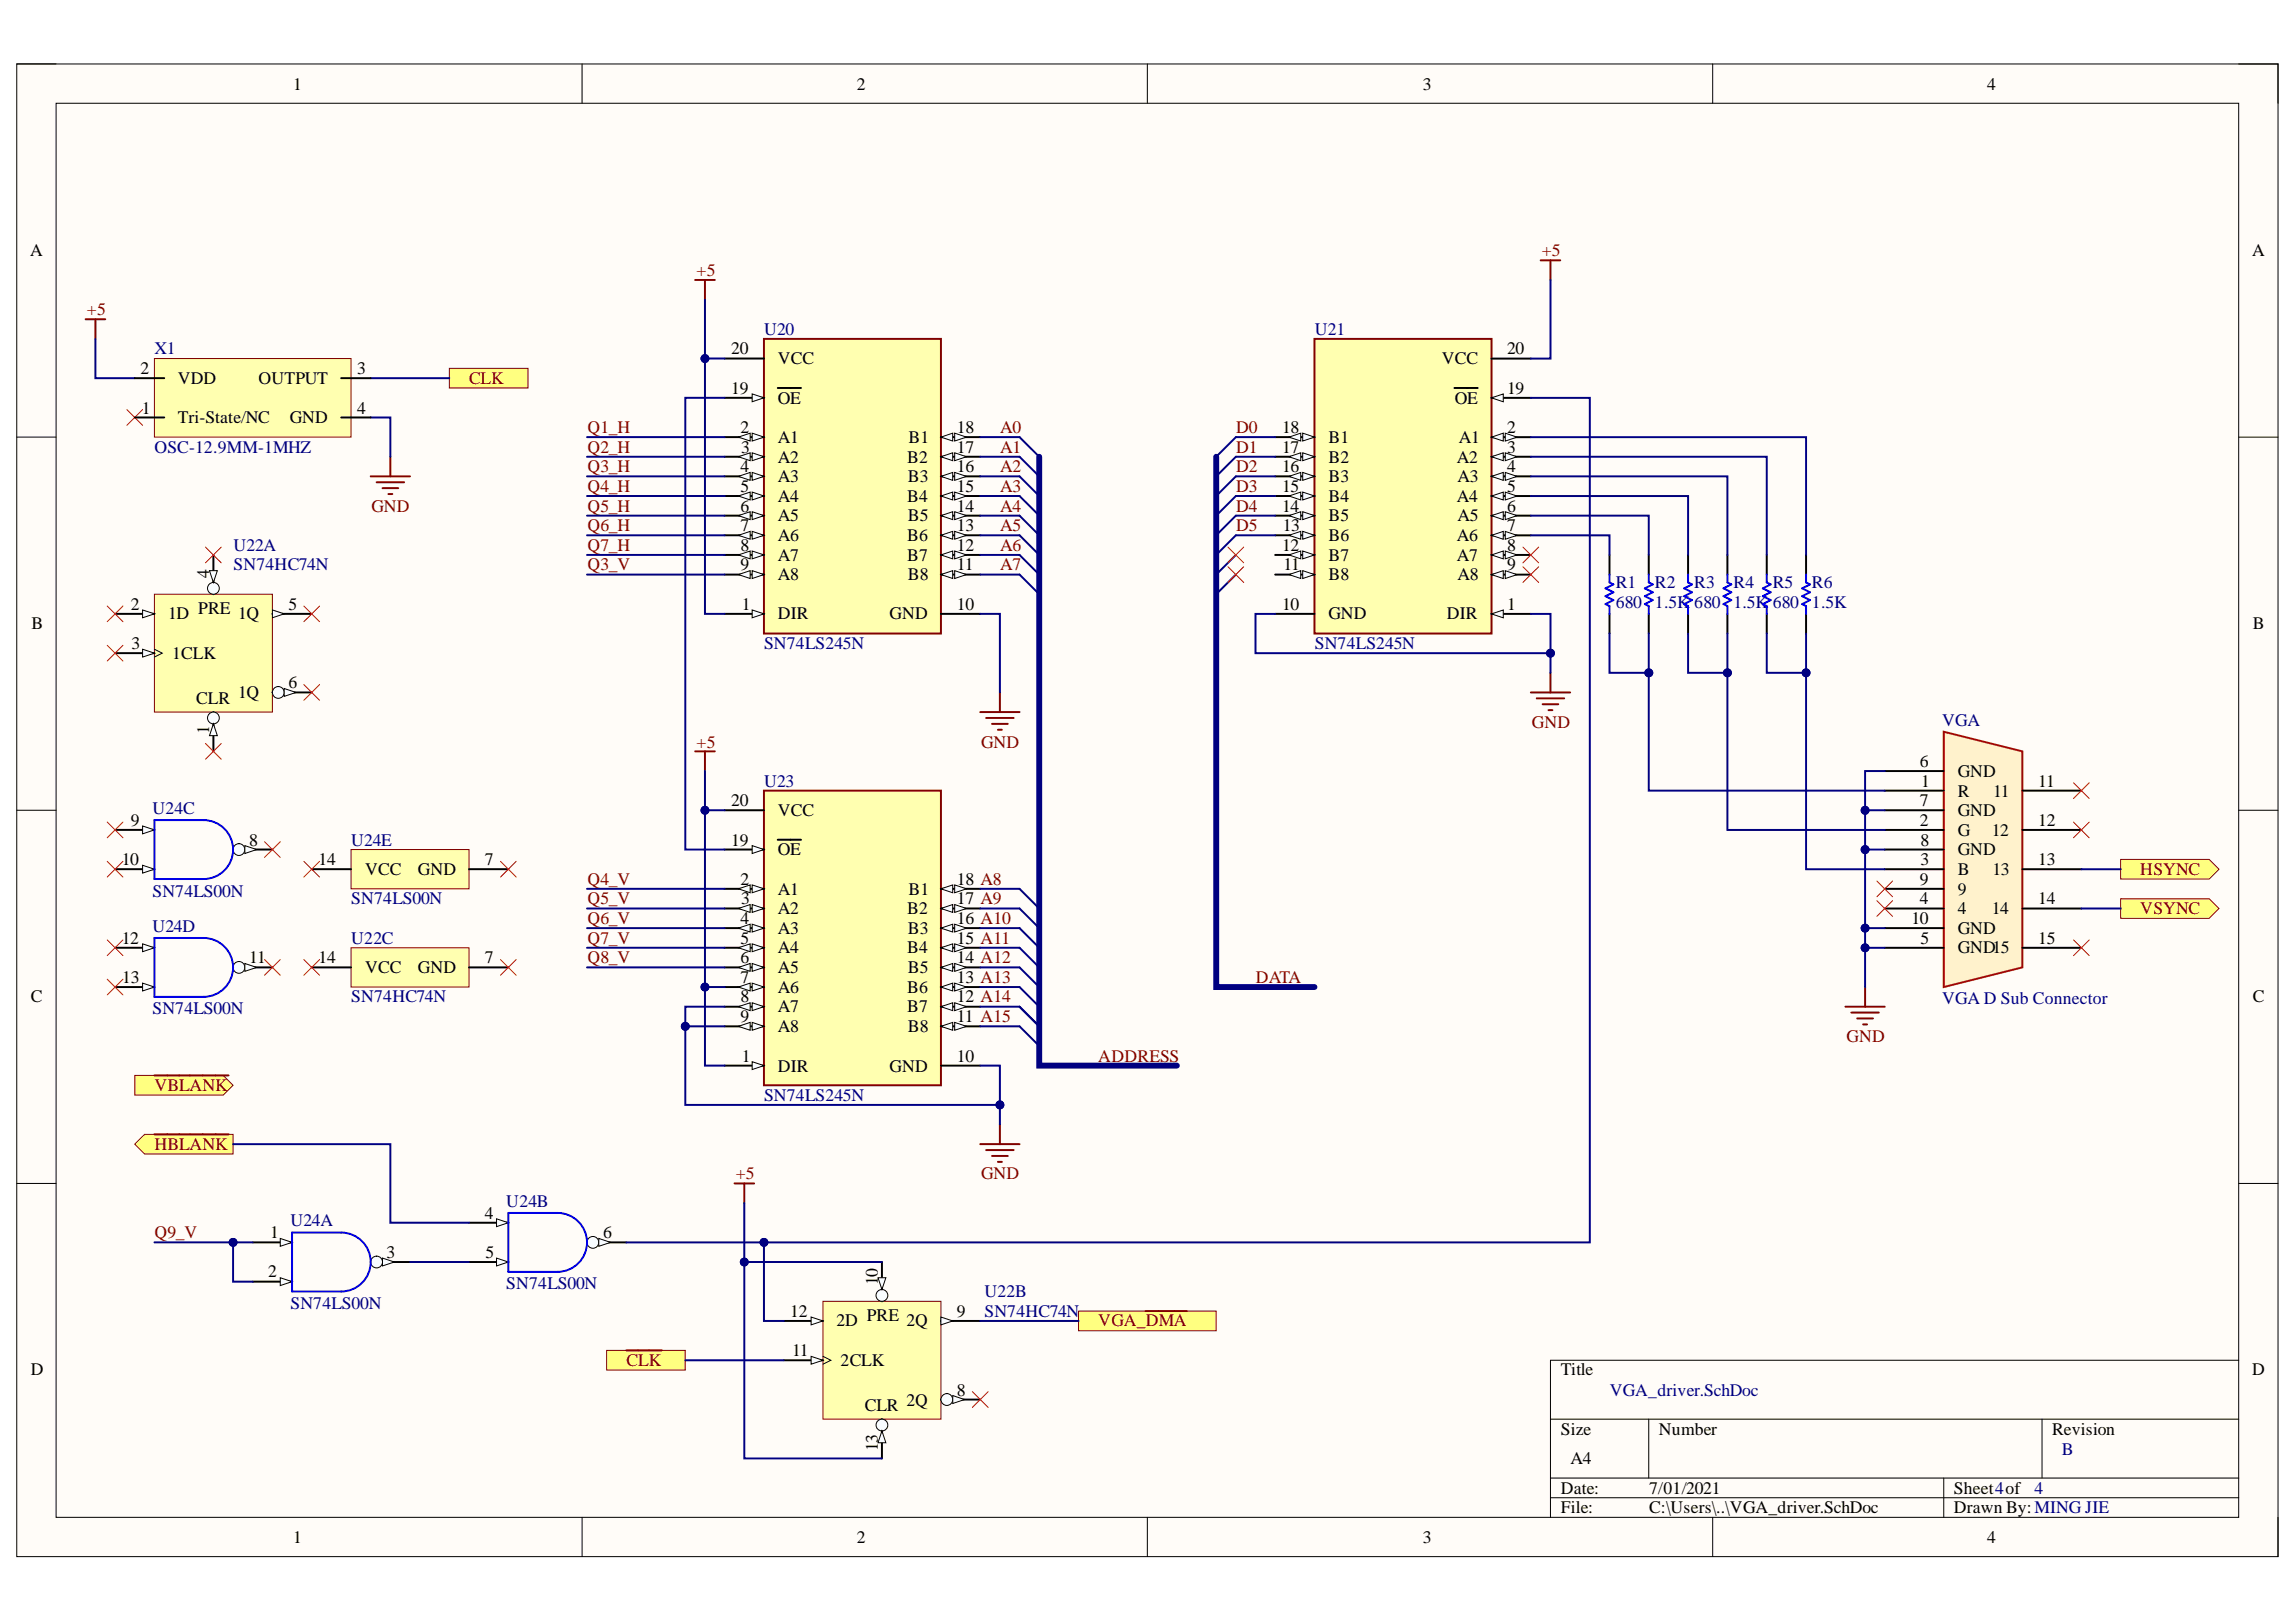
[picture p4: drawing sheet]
<svg xmlns="http://www.w3.org/2000/svg" width="297mm" height="210mm" viewBox="0 0 297 210" stroke-linecap="round" stroke-linejoin="round" font-family="sans-serif">
<defs><g id="words">
<g font-size="2.3">
<text x="37.9" y="11.6">1</text>
<text x="110.9" y="11.6">2</text>
<text x="184.1" y="11.6">3</text>
<text x="257.1" y="11.6">4</text>
<text x="3.9" y="33.1">A</text>
<text x="291.4" y="33.1">A</text>
<text x="94.6" y="45.8">20</text>
<text x="100.6" y="47.1">VCC</text>
<text x="186.5" y="47.1">VCC</text>
<text x="195" y="45.8">20</text>
<text x="18.2" y="48.4">2</text>
<text x="18.4" y="53.5">1</text>
<text x="23" y="49.7">VDD</text>
<text x="33.4" y="49.7">OUTPUT</text>
<text x="46.2" y="48.4">3</text>
<text x="46.2" y="53.5">4</text>
<text x="94.6" y="51">19</text>
<text x="100.6" y="52.3">OE</text>
<text x="188.2" y="52.3">OE</text>
<text x="195" y="51">19</text>
<text x="23" y="54.8">Tri-State/NC</text>
<text x="37.5" y="54.8">GND</text>
<text x="95.8" y="56.1">2</text>
<text x="95.9" y="58.6">3</text>
<text x="100.6" y="57.3">A1</text>
<text x="100.6" y="59.9">A2</text>
<text x="117.4" y="59.9">B2</text>
<text x="117.5" y="57.3">B1</text>
<text x="123.8" y="56.1">18</text>
<text x="123.8" y="58.6">17</text>
<text x="165.9" y="56.1">18</text>
<text x="165.9" y="58.6">17</text>
<text x="171.9" y="57.3">B1</text>
<text x="171.9" y="59.9">B2</text>
<text x="188.5" y="59.9">A2</text>
<text x="188.7" y="57.3">A1</text>
<text x="195" y="56.1">2</text>
<text x="195" y="58.6">3</text>
<text x="95.8" y="61.1">4</text>
<text x="95.8" y="63.7">5</text>
<text x="100.6" y="62.4">A3</text>
<text x="100.6" y="64.9">A4</text>
<text x="117.4" y="64.9">B4</text>
<text x="117.5" y="62.4">B3</text>
<text x="123.8" y="61.1">16</text>
<text x="123.8" y="63.7">15</text>
<text x="165.9" y="61.1">16</text>
<text x="165.9" y="63.7">15</text>
<text x="171.9" y="62.4">B3</text>
<text x="171.9" y="64.9">B4</text>
<text x="188.5" y="64.9">A4</text>
<text x="188.5" y="62.4">A3</text>
<text x="195" y="61.1">4</text>
<text x="195" y="63.7">5</text>
<text x="95.8" y="66.2">6</text>
<text x="95.8" y="68.7">7</text>
<text x="95.8" y="71.3">8</text>
<text x="100.6" y="67.5">A5</text>
<text x="100.6" y="70">A6</text>
<text x="117.4" y="70">B6</text>
<text x="117.5" y="67.5">B5</text>
<text x="123.8" y="66.2">14</text>
<text x="123.8" y="68.7">13</text>
<text x="123.8" y="71.3">12</text>
<text x="165.9" y="66.2">14</text>
<text x="165.9" y="71.3">12</text>
<text x="166" y="68.7">13</text>
<text x="171.9" y="67.5">B5</text>
<text x="171.9" y="70">B6</text>
<text x="188.5" y="70">A6</text>
<text x="188.5" y="67.5">A5</text>
<text x="195" y="66.2">6</text>
<text x="195" y="68.7">7</text>
<text x="195" y="71.3">8</text>
<text x="27.1" y="74.8" transform="rotate(-90 27.1 74.8)">4</text>
<text x="95.8" y="73.8">9</text>
<text x="100.6" y="72.6">A7</text>
<text x="100.6" y="75.1">A8</text>
<text x="117.4" y="72.6">B7</text>
<text x="117.5" y="75.1">B8</text>
<text x="123.8" y="73.8">11</text>
<text x="166" y="73.8">11</text>
<text x="171.9" y="72.6">B7</text>
<text x="171.9" y="75.1">B8</text>
<text x="188.5" y="72.6">A7</text>
<text x="188.5" y="75.1">A8</text>
<text x="195" y="73.8">9</text>
<text x="4.1" y="81.4">B</text>
<text x="16.9" y="78.9">2</text>
<text x="17" y="84">3</text>
<text x="21.7" y="80.2">1D</text>
<text x="25.6" y="79.4">PRE</text>
<text x="30.8" y="80.2">1Q</text>
<text x="37.3" y="78.9">5</text>
<text x="96" y="78.9">1</text>
<text x="100.6" y="80.2">DIR</text>
<text x="115.1" y="80.2">GND</text>
<text x="123.8" y="78.9">10</text>
<text x="165.9" y="78.9">10</text>
<text x="171.9" y="80.2">GND</text>
<text x="187.2" y="80.2">DIR</text>
<text x="195" y="78.9">1</text>
<text x="291.5" y="81.4">B</text>
<text x="22.3" y="85.2">1CLK</text>
<text x="37.3" y="89">6</text>
<text x="25.4" y="91.1">CLR</text>
<text x="27.1" y="95" transform="rotate(-90 27.1 95)">1</text>
<text x="30.8" y="90.3">1Q</text>
<text x="248.4" y="99.3">6</text>
<text x="248.5" y="101.8">1</text>
<text x="253.3" y="100.5">GND</text>
<text x="263.7" y="101.8">11</text>
<text x="16.9" y="106.9">9</text>
<text x="94.6" y="104.3">20</text>
<text x="100.6" y="105.6">VCC</text>
<text x="248.4" y="106.9">2</text>
<text x="248.4" y="104.3">7</text>
<text x="253.3" y="103.1">R</text>
<text x="253.3" y="105.6">GND</text>
<text x="257.9" y="103.1">11</text>
<text x="263.7" y="106.9">12</text>
<text x="15.7" y="112">10</text>
<text x="32.2" y="109.4">8</text>
<text x="41.2" y="112">14</text>
<text x="47.2" y="113.2">VCC</text>
<text x="54.1" y="113.2">GND</text>
<text x="62.7" y="112">7</text>
<text x="94.6" y="109.4">19</text>
<text x="100.6" y="110.7">OE</text>
<text x="248.5" y="112">3</text>
<text x="248.5" y="109.4">8</text>
<text x="253.3" y="108.2">G</text>
<text x="253.3" y="113.2">B</text>
<text x="253.3" y="110.7">GND</text>
<text x="257.7" y="108.2">12</text>
<text x="257.8" y="113.2">13</text>
<text x="263.7" y="112">13</text>
<text x="95.8" y="114.5">2</text>
<text x="95.8" y="119.6">4</text>
<text x="95.9" y="117">3</text>
<text x="100.6" y="115.8">A1</text>
<text x="100.6" y="118.3">A2</text>
<text x="117.4" y="118.3">B2</text>
<text x="117.5" y="115.8">B1</text>
<text x="123.8" y="114.5">18 A8</text>
<text x="123.8" y="117">17 A9</text>
<text x="123.8" y="119.6">16 A10</text>
<text x="247.3" y="119.6">10</text>
<text x="248.4" y="117">4</text>
<text x="248.4" y="114.5">9</text>
<text x="253.3" y="118.3">4</text>
<text x="253.3" y="115.8">9</text>
<text x="257.7" y="118.3">14</text>
<text x="263.7" y="117">14</text>
<text x="15.7" y="122.1">12</text>
<text x="32.2" y="124.6">11</text>
<text x="41.2" y="124.6">14</text>
<text x="47.2" y="125.9">VCC</text>
<text x="54.1" y="125.9">GND</text>
<text x="62.7" y="124.6">7</text>
<text x="95.8" y="122.1">5</text>
<text x="95.8" y="124.6">6</text>
<text x="100.6" y="120.8">A3</text>
<text x="100.6" y="123.4">A4</text>
<text x="100.6" y="125.9">A5</text>
<text x="117.4" y="123.4">B4</text>
<text x="117.5" y="120.8">B3</text>
<text x="117.5" y="125.9">B5</text>
<text x="123.8" y="122.1">15 A11</text>
<text x="123.8" y="124.6">14 A12</text>
<text x="248.5" y="122.1">5</text>
<text x="253.3" y="123.4">GND15</text>
<text x="253.3" y="120.8">GND</text>
<text x="263.7" y="122.1">15</text>
<text x="4" y="129.7">C</text>
<text x="15.8" y="127.2">13</text>
<text x="95.8" y="127.2">7</text>
<text x="95.8" y="129.7">8</text>
<text x="100.6" y="128.4">A6</text>
<text x="100.6" y="131">A7</text>
<text x="117.4" y="128.4">B6</text>
<text x="117.4" y="131">B7</text>
<text x="123.8" y="127.2">13 A13</text>
<text x="123.8" y="129.7">12 A14</text>
<text x="291.5" y="129.7">C</text>
<text x="95.8" y="132.3">9</text>
<text x="96" y="137.4">1</text>
<text x="100.6" y="133.5">A8</text>
<text x="117.5" y="133.5">B8</text>
<text x="123.8" y="132.3">11 A15</text>
<text x="123.8" y="137.4">10</text>
<text x="100.6" y="138.7">DIR</text>
<text x="115.1" y="138.7">GND</text>
<text x="35" y="160.2">1</text>
<text x="62.7" y="157.7">4</text>
<text x="78" y="160.2">6</text>
<text x="34.7" y="165.3">2</text>
<text x="50" y="162.8">3</text>
<text x="62.8" y="162.8">5</text>
<text x="113.6" y="166.3" transform="rotate(-90 113.6 166.3)">10</text>
<text x="102.2" y="170.4">12</text>
<text x="108.2" y="171.7">2D</text>
<text x="112.1" y="170.9">PRE</text>
<text x="117.3" y="171.7">2Q</text>
<text x="123.8" y="170.4">9</text>
<text x="4" y="178">D</text>
<text x="102.5" y="175.5">11</text>
<text x="108.7" y="176.7">2CLK</text>
<text x="201.9" y="178">Title</text>
<text x="291.4" y="178">D</text>
<text x="111.9" y="182.7">CLR</text>
<text x="117.3" y="181.9">2Q</text>
<text x="123.8" y="180.6">8</text>
<text x="201.9" y="185.7">Size</text>
<text x="214.6" y="185.7">Number</text>
<text x="265.5" y="185.7">Revision</text>
<text x="113.6" y="187.8" transform="rotate(-90 113.6 187.8)">13</text>
<text x="203.2" y="189.5">A4</text>
<text x="201.9" y="193.3">Date:</text>
<text x="201.9" y="195.8">File:</text>
<text x="213.3" y="193.3">7/01/2021</text>
<text x="213.3" y="195.8">C:\Users\..\VGA_driver.SchDoc</text>
<text x="252.8" y="193.3">Sheet4of</text>
<text x="252.8" y="195.8">Drawn By:MING JIE</text>
<text x="37.9" y="199.6">1</text>
<text x="110.9" y="199.6">2</text>
<text x="184.1" y="199.6">3</text>
<text x="257.1" y="199.6">4</text>
</g>
<g font-size="2.3" fill="#800000">
<text x="90.1" y="35.7">+5</text>
<text x="199.5" y="33.1">+5</text>
<text x="11.3" y="40.8">+5</text>
<text x="60.7" y="49.7">CLK</text>
<text x="76" y="56.1">Q1_H</text>
<text x="76" y="58.6">Q2_H</text>
<text x="129.4" y="56.1">A0</text>
<text x="129.4" y="58.6">A1</text>
<text x="159.9" y="56.1">D0</text>
<text x="159.9" y="58.6">D1</text>
<text x="76" y="61.1">Q3_H</text>
<text x="76" y="63.7">Q4_H</text>
<text x="129.4" y="61.1">A2</text>
<text x="129.4" y="63.7">A3</text>
<text x="159.9" y="61.1">D2</text>
<text x="159.9" y="63.7">D3</text>
<text x="48.1" y="66.2">GND</text>
<text x="76" y="66.2">Q5_H</text>
<text x="76" y="68.7">Q6_H</text>
<text x="76" y="71.3">Q7_H</text>
<text x="129.4" y="66.2">A4</text>
<text x="129.4" y="68.7">A5</text>
<text x="129.4" y="71.3">A6</text>
<text x="159.9" y="66.2">D4</text>
<text x="159.9" y="68.7">D5</text>
<text x="76" y="73.8">Q3_V</text>
<text x="129.4" y="73.8">A7</text>
<text x="198.2" y="94.2">GND</text>
<text x="90.1" y="96.7">+5</text>
<text x="126.9" y="96.7">GND</text>
<text x="276.9" y="113.2">HSYNC</text>
<text x="76" y="114.5">Q4_V</text>
<text x="76" y="119.6">Q6_V</text>
<text x="76" y="117">Q5_V</text>
<text x="276.9" y="118.3">VSYNC</text>
<text x="76" y="122.1">Q7_V</text>
<text x="76" y="124.6">Q8_V</text>
<text x="162.5" y="127.2">DATA</text>
<text x="142.1" y="137.4">ADDRESS</text>
<text x="238.9" y="134.8">GND</text>
<text x="20" y="141.2">VBLANK</text>
<text x="20" y="148.8">HBLANK</text>
<text x="95.2" y="152.6">+5</text>
<text x="126.9" y="152.6">GND</text>
<text x="20" y="160.2">Q9_V</text>
<text x="142.1" y="171.7">VGA_DMA</text>
<text x="81.1" y="176.7">CLK</text>
</g>
<g font-size="2.3" fill="#000080">
<text x="20" y="45.8">X1</text>
<text x="98.8" y="43.3">U20</text>
<text x="170.1" y="43.3">U21</text>
<text x="20" y="58.6">OSC-12.9MM-1MHZ</text>
<text x="30.2" y="71.3">U22A</text>
<text x="30.2" y="73.8">SN74HC74N</text>
<text x="209" y="76.1">R1</text>
<text x="214.1" y="76.1">R2</text>
<text x="219.2" y="76.1">R3</text>
<text x="224.3" y="76.1">R4</text>
<text x="229.3" y="76.1">R5</text>
<text x="234.4" y="76.1">R6</text>
<text x="98.8" y="84">SN74LS245N</text>
<text x="170.1" y="84">SN74LS245N</text>
<text x="209" y="78.6">680</text>
<text x="214.1" y="78.6">1.5K 680</text>
<text x="224.3" y="78.6">1.5K 680</text>
<text x="234.4" y="78.6">1.5K</text>
<text x="251.3" y="93.9">VGA</text>
<text x="98.8" y="101.8">U23</text>
<text x="19.7" y="105.4">U24C</text>
<text x="45.4" y="109.4">U24E</text>
<text x="19.7" y="116">SN74LS00N</text>
<text x="45.4" y="117">SN74LS00N</text>
<text x="19.7" y="120.6">U24D</text>
<text x="45.4" y="122.1">U22C</text>
<text x="19.7" y="131.2">SN74LS00N</text>
<text x="45.4" y="129.7">SN74HC74N</text>
<text x="251.3" y="130">VGA D Sub Connector</text>
<text x="98.8" y="142.5">SN74LS245N</text>
<text x="37.6" y="158.7">U24A</text>
<text x="65.5" y="156.2">U24B</text>
<text x="65.5" y="166.8">SN74LS00N</text>
<text x="127.4" y="167.9">U22B</text>
<text x="37.6" y="169.4">SN74LS00N</text>
<text x="127.4" y="170.4">SN74HC74N</text>
<text x="208.3" y="180.6">VGA_driver.SchDoc</text>
<text x="266.7" y="188.2">B</text>
<text x="263.2" y="193.3">4</text>
</g>
</g></defs>
<path d="M2.2 8.3h292.5v193.1h-292.5z" fill-rule="evenodd" fill="#fffcf8"/>
<path d="M2.2 8.3h292.5v193.1h-292.5z" fill="none" stroke="#000" stroke-width=".13"/>
<path d="M7.3 13.4h282.3v183h-282.3z" fill-rule="evenodd" fill="#fffcf8"/>
<g fill="none" stroke="#000" stroke-width=".13">
<path d="M2.2 8.3h5.1M7.3 13.4h282.3v183h-282.3zM75.3 8.3v5.1M148.4 8.3v5.1M221.6 8.3v5.1M289.6 8.3h5.1v5.1M2.2 56.6h5.1M289.6 56.6h5.1M2.2 104.9h5.1M289.6 104.9h5.1M2.2 153.1h5.1M289.6 153.1h5.1"/>
<path d="M289.6 176h-89v20.4M75.3 196.4v5M148.4 196.4v5M200.6 183.7h89M200.6 191.3h89M200.6 193.8h89M213.3 183.7v7.6M221.6 196.4v5M251.5 191.3v5.1M264.2 183.7v7.6M294.7 196.4v5"/>
</g>
<path d="M98.8 43.9h22.9v38.1h-22.9z" fill-rule="evenodd" fill="#ffffb0"/>
<path d="M98.8 43.9h22.9v38.1h-22.9z" fill="none" stroke="#800000" stroke-width=".25"/>
<path d="M93.7 46.4h5.1M93.7 51.5h5.1" fill="none" stroke="#000" stroke-width=".25"/>
<path d="M97.3 51l1.5 .5-1.5 .5z" fill="#f8fcff"/>
<path d="M97.3 51l1.5 .5-1.5 .5z" fill="none" stroke="#000" stroke-width=".13"/>
<path d="M93.7 56.6h5.1M100.6 50.2h3" fill="none" stroke="#000" stroke-width=".25"/>
<path d="M97.3 56.1l1.5 .5-1.5 .5z" fill="#f8fcff"/>
<path d="M97.3 56.1l1.5 .5-1.5 .5z" fill="none" stroke="#000" stroke-width=".13"/>
<path d="M95.5 56.6l1.6-.5v1z" fill="#f8fcff"/>
<path d="M95.5 56.6l1.6-.5v1z" fill="none" stroke="#000" stroke-width=".13"/>
<path d="M93.7 59.1h5.1" fill="none" stroke="#000" stroke-width=".25"/>
<path d="M97.3 58.6l1.5 .5-1.5 .5z" fill="#f8fcff"/>
<path d="M97.3 58.6l1.5 .5-1.5 .5z" fill="none" stroke="#000" stroke-width=".13"/>
<path d="M95.5 59.1l1.6-.5v1z" fill="#f8fcff"/>
<path d="M95.5 59.1l1.6-.5v1z" fill="none" stroke="#000" stroke-width=".13"/>
<path d="M93.7 61.6h5.1" fill="none" stroke="#000" stroke-width=".25"/>
<path d="M97.3 61.1l1.5 .5-1.5 .6z" fill="#f8fcff"/>
<path d="M97.3 61.1l1.5 .5-1.5 .6z" fill="none" stroke="#000" stroke-width=".13"/>
<path d="M95.5 61.6l1.6-.5v1.1z" fill="#f8fcff"/>
<path d="M95.5 61.6l1.6-.5v1.1z" fill="none" stroke="#000" stroke-width=".13"/>
<path d="M93.7 64.2h5.1" fill="none" stroke="#000" stroke-width=".25"/>
<path d="M97.3 63.7l1.5 .5-1.5 .5z" fill="#f8fcff"/>
<path d="M97.3 63.7l1.5 .5-1.5 .5z" fill="none" stroke="#000" stroke-width=".13"/>
<path d="M95.5 64.2l1.6-.5v1z" fill="#f8fcff"/>
<path d="M95.5 64.2l1.6-.5v1z" fill="none" stroke="#000" stroke-width=".13"/>
<path d="M93.7 66.7h5.1" fill="none" stroke="#000" stroke-width=".25"/>
<path d="M97.3 66.2l1.5 .5-1.5 .5z" fill="#f8fcff"/>
<path d="M97.3 66.2l1.5 .5-1.5 .5z" fill="none" stroke="#000" stroke-width=".13"/>
<path d="M95.5 66.7l1.6-.5v1z" fill="#f8fcff"/>
<path d="M95.5 66.7l1.6-.5v1z" fill="none" stroke="#000" stroke-width=".13"/>
<path d="M93.7 69.3h5.1" fill="none" stroke="#000" stroke-width=".25"/>
<path d="M97.3 68.8l1.5 .5-1.5 .5z" fill="#f8fcff"/>
<path d="M97.3 68.8l1.5 .5-1.5 .5z" fill="none" stroke="#000" stroke-width=".13"/>
<path d="M95.5 69.3l1.6-.5v1z" fill="#f8fcff"/>
<path d="M95.5 69.3l1.6-.5v1z" fill="none" stroke="#000" stroke-width=".13"/>
<path d="M93.7 71.8h5.1" fill="none" stroke="#000" stroke-width=".25"/>
<path d="M97.3 71.3l1.5 .5-1.5 .5z" fill="#f8fcff"/>
<path d="M97.3 71.3l1.5 .5-1.5 .5z" fill="none" stroke="#000" stroke-width=".13"/>
<path d="M95.5 71.8l1.6-.5v1z" fill="#f8fcff"/>
<path d="M95.5 71.8l1.6-.5v1z" fill="none" stroke="#000" stroke-width=".13"/>
<path d="M93.7 74.4h5.1" fill="none" stroke="#000" stroke-width=".25"/>
<path d="M97.3 73.8l1.5 .6-1.5 .5z" fill="#f8fcff"/>
<path d="M97.3 73.8l1.5 .6-1.5 .5z" fill="none" stroke="#000" stroke-width=".13"/>
<path d="M95.5 74.4l1.6-.6v1.1z" fill="#f8fcff"/>
<path d="M95.5 74.4l1.6-.6v1.1z" fill="none" stroke="#000" stroke-width=".13"/>
<path d="M121.7 56.6h5.1" fill="none" stroke="#000" stroke-width=".25"/>
<path d="M121.7 56.6l1.6-.5v1z" fill="#f8fcff"/>
<path d="M121.7 56.6l1.6-.5v1z" fill="none" stroke="#000" stroke-width=".13"/>
<path d="M123.5 56.1l1.5 .5-1.5 .5z" fill="#f8fcff"/>
<path d="M123.5 56.1l1.5 .5-1.5 .5z" fill="none" stroke="#000" stroke-width=".13"/>
<path d="M121.7 59.1h5.1" fill="none" stroke="#000" stroke-width=".25"/>
<path d="M121.7 59.1l1.6-.5v1z" fill="#f8fcff"/>
<path d="M121.7 59.1l1.6-.5v1z" fill="none" stroke="#000" stroke-width=".13"/>
<path d="M123.5 58.6l1.5 .5-1.5 .5z" fill="#f8fcff"/>
<path d="M123.5 58.6l1.5 .5-1.5 .5z" fill="none" stroke="#000" stroke-width=".13"/>
<path d="M121.7 61.6h5.1" fill="none" stroke="#000" stroke-width=".25"/>
<path d="M121.7 61.6l1.6-.5v1.1z" fill="#f8fcff"/>
<path d="M121.7 61.6l1.6-.5v1.1z" fill="none" stroke="#000" stroke-width=".13"/>
<path d="M123.5 61.1l1.5 .5-1.5 .6z" fill="#f8fcff"/>
<path d="M123.5 61.1l1.5 .5-1.5 .6z" fill="none" stroke="#000" stroke-width=".13"/>
<path d="M121.7 64.2h5.1" fill="none" stroke="#000" stroke-width=".25"/>
<path d="M121.7 64.2l1.6-.5v1z" fill="#f8fcff"/>
<path d="M121.7 64.2l1.6-.5v1z" fill="none" stroke="#000" stroke-width=".13"/>
<path d="M123.5 63.7l1.5 .5-1.5 .5z" fill="#f8fcff"/>
<path d="M123.5 63.7l1.5 .5-1.5 .5z" fill="none" stroke="#000" stroke-width=".13"/>
<path d="M121.7 66.7h5.1" fill="none" stroke="#000" stroke-width=".25"/>
<path d="M121.7 66.7l1.6-.5v1z" fill="#f8fcff"/>
<path d="M121.7 66.7l1.6-.5v1z" fill="none" stroke="#000" stroke-width=".13"/>
<path d="M123.5 66.2l1.5 .5-1.5 .5z" fill="#f8fcff"/>
<path d="M123.5 66.2l1.5 .5-1.5 .5z" fill="none" stroke="#000" stroke-width=".13"/>
<path d="M121.7 69.3h5.1" fill="none" stroke="#000" stroke-width=".25"/>
<path d="M121.7 69.3l1.6-.5v1z" fill="#f8fcff"/>
<path d="M121.7 69.3l1.6-.5v1z" fill="none" stroke="#000" stroke-width=".13"/>
<path d="M123.5 68.8l1.5 .5-1.5 .5z" fill="#f8fcff"/>
<path d="M123.5 68.8l1.5 .5-1.5 .5z" fill="none" stroke="#000" stroke-width=".13"/>
<path d="M121.7 71.8h5.1" fill="none" stroke="#000" stroke-width=".25"/>
<path d="M121.7 71.8l1.6-.5v1z" fill="#f8fcff"/>
<path d="M121.7 71.8l1.6-.5v1z" fill="none" stroke="#000" stroke-width=".13"/>
<path d="M123.5 71.3l1.5 .5-1.5 .5z" fill="#f8fcff"/>
<path d="M123.5 71.3l1.5 .5-1.5 .5z" fill="none" stroke="#000" stroke-width=".13"/>
<path d="M121.7 74.4h5.1" fill="none" stroke="#000" stroke-width=".25"/>
<path d="M121.7 74.4l1.6-.6v1.1z" fill="#f8fcff"/>
<path d="M121.7 74.4l1.6-.6v1.1z" fill="none" stroke="#000" stroke-width=".13"/>
<path d="M123.5 73.8l1.5 .6-1.5 .5z" fill="#f8fcff"/>
<path d="M123.5 73.8l1.5 .6-1.5 .5z" fill="none" stroke="#000" stroke-width=".13"/>
<path d="M93.7 79.4h5.1" fill="none" stroke="#000" stroke-width=".25"/>
<path d="M97.3 78.9l1.5 .5-1.5 .5z" fill="#f8fcff"/>
<path d="M97.3 78.9l1.5 .5-1.5 .5z" fill="none" stroke="#000" stroke-width=".13"/>
<path d="M121.7 79.4h5.1" fill="none" stroke="#000" stroke-width=".25"/>
<path d="M98.8 102.3h22.9v38.1h-22.9z" fill-rule="evenodd" fill="#ffffb0"/>
<path d="M98.8 102.3h22.9v38.1h-22.9z" fill="none" stroke="#800000" stroke-width=".25"/>
<path d="M93.7 104.9h5.1M93.7 109.9h5.1" fill="none" stroke="#000" stroke-width=".25"/>
<path d="M97.3 109.4l1.5 .5-1.5 .6z" fill="#f8fcff"/>
<path d="M97.3 109.4l1.5 .5-1.5 .6z" fill="none" stroke="#000" stroke-width=".13"/>
<path d="M93.7 115h5.1M100.6 108.7h3" fill="none" stroke="#000" stroke-width=".25"/>
<path d="M97.3 114.5l1.5 .5-1.5 .5z" fill="#f8fcff"/>
<path d="M97.3 114.5l1.5 .5-1.5 .5z" fill="none" stroke="#000" stroke-width=".13"/>
<path d="M95.5 115l1.6-.5v1z" fill="#f8fcff"/>
<path d="M95.5 115l1.6-.5v1z" fill="none" stroke="#000" stroke-width=".13"/>
<path d="M93.7 117.6h5.1" fill="none" stroke="#000" stroke-width=".25"/>
<path d="M97.3 117.1l1.5 .5-1.5 .5z" fill="#f8fcff"/>
<path d="M97.3 117.1l1.5 .5-1.5 .5z" fill="none" stroke="#000" stroke-width=".13"/>
<path d="M95.5 117.6l1.6-.5v1z" fill="#f8fcff"/>
<path d="M95.5 117.6l1.6-.5v1z" fill="none" stroke="#000" stroke-width=".13"/>
<path d="M93.7 120.1h5.1" fill="none" stroke="#000" stroke-width=".25"/>
<path d="M97.3 119.6l1.5 .5-1.5 .5z" fill="#f8fcff"/>
<path d="M97.3 119.6l1.5 .5-1.5 .5z" fill="none" stroke="#000" stroke-width=".13"/>
<path d="M95.5 120.1l1.6-.5v1z" fill="#f8fcff"/>
<path d="M95.5 120.1l1.6-.5v1z" fill="none" stroke="#000" stroke-width=".13"/>
<path d="M93.7 122.7h5.1" fill="none" stroke="#000" stroke-width=".25"/>
<path d="M97.3 122.1l1.5 .6-1.5 .5z" fill="#f8fcff"/>
<path d="M97.3 122.1l1.5 .6-1.5 .5z" fill="none" stroke="#000" stroke-width=".13"/>
<path d="M95.5 122.7l1.6-.6v1.1z" fill="#f8fcff"/>
<path d="M95.5 122.7l1.6-.6v1.1z" fill="none" stroke="#000" stroke-width=".13"/>
<path d="M93.7 125.2h5.1" fill="none" stroke="#000" stroke-width=".25"/>
<path d="M97.3 124.7l1.5 .5-1.5 .5z" fill="#f8fcff"/>
<path d="M97.3 124.7l1.5 .5-1.5 .5z" fill="none" stroke="#000" stroke-width=".13"/>
<path d="M95.5 125.2l1.6-.5v1z" fill="#f8fcff"/>
<path d="M95.5 125.2l1.6-.5v1z" fill="none" stroke="#000" stroke-width=".13"/>
<path d="M93.7 127.7h5.1" fill="none" stroke="#000" stroke-width=".25"/>
<path d="M97.3 127.2l1.5 .5-1.5 .5z" fill="#f8fcff"/>
<path d="M97.3 127.2l1.5 .5-1.5 .5z" fill="none" stroke="#000" stroke-width=".13"/>
<path d="M95.5 127.7l1.6-.5v1z" fill="#f8fcff"/>
<path d="M95.5 127.7l1.6-.5v1z" fill="none" stroke="#000" stroke-width=".13"/>
<path d="M93.7 130.3h5.1" fill="none" stroke="#000" stroke-width=".25"/>
<path d="M97.3 129.8l1.5 .5-1.5 .5z" fill="#f8fcff"/>
<path d="M97.3 129.8l1.5 .5-1.5 .5z" fill="none" stroke="#000" stroke-width=".13"/>
<path d="M95.5 130.3l1.6-.5v1z" fill="#f8fcff"/>
<path d="M95.5 130.3l1.6-.5v1z" fill="none" stroke="#000" stroke-width=".13"/>
<path d="M93.7 132.8h5.1" fill="none" stroke="#000" stroke-width=".25"/>
<path d="M97.3 132.3l1.5 .5-1.5 .5z" fill="#f8fcff"/>
<path d="M97.3 132.3l1.5 .5-1.5 .5z" fill="none" stroke="#000" stroke-width=".13"/>
<path d="M95.5 132.8l1.6-.5v1z" fill="#f8fcff"/>
<path d="M95.5 132.8l1.6-.5v1z" fill="none" stroke="#000" stroke-width=".13"/>
<path d="M121.7 115h5.1" fill="none" stroke="#000" stroke-width=".25"/>
<path d="M121.7 115l1.6-.5v1z" fill="#f8fcff"/>
<path d="M121.7 115l1.6-.5v1z" fill="none" stroke="#000" stroke-width=".13"/>
<path d="M123.5 114.5l1.5 .5-1.5 .5z" fill="#f8fcff"/>
<path d="M123.5 114.5l1.5 .5-1.5 .5z" fill="none" stroke="#000" stroke-width=".13"/>
<path d="M121.7 117.6h5.1" fill="none" stroke="#000" stroke-width=".25"/>
<path d="M121.7 117.6l1.6-.5v1z" fill="#f8fcff"/>
<path d="M121.7 117.6l1.6-.5v1z" fill="none" stroke="#000" stroke-width=".13"/>
<path d="M123.5 117.1l1.5 .5-1.5 .5z" fill="#f8fcff"/>
<path d="M123.5 117.1l1.5 .5-1.5 .5z" fill="none" stroke="#000" stroke-width=".13"/>
<path d="M121.7 120.1h5.1" fill="none" stroke="#000" stroke-width=".25"/>
<path d="M121.7 120.1l1.6-.5v1z" fill="#f8fcff"/>
<path d="M121.7 120.1l1.6-.5v1z" fill="none" stroke="#000" stroke-width=".13"/>
<path d="M123.5 119.6l1.5 .5-1.5 .5z" fill="#f8fcff"/>
<path d="M123.5 119.6l1.5 .5-1.5 .5z" fill="none" stroke="#000" stroke-width=".13"/>
<path d="M121.7 122.7h5.1" fill="none" stroke="#000" stroke-width=".25"/>
<path d="M121.7 122.7l1.6-.6v1.1z" fill="#f8fcff"/>
<path d="M121.7 122.7l1.6-.6v1.1z" fill="none" stroke="#000" stroke-width=".13"/>
<path d="M123.5 122.1l1.5 .6-1.5 .5z" fill="#f8fcff"/>
<path d="M123.5 122.1l1.5 .6-1.5 .5z" fill="none" stroke="#000" stroke-width=".13"/>
<path d="M121.7 125.2h5.1" fill="none" stroke="#000" stroke-width=".25"/>
<path d="M121.7 125.2l1.6-.5v1z" fill="#f8fcff"/>
<path d="M121.7 125.2l1.6-.5v1z" fill="none" stroke="#000" stroke-width=".13"/>
<path d="M123.5 124.7l1.5 .5-1.5 .5z" fill="#f8fcff"/>
<path d="M123.5 124.7l1.5 .5-1.5 .5z" fill="none" stroke="#000" stroke-width=".13"/>
<path d="M121.7 127.7h5.1" fill="none" stroke="#000" stroke-width=".25"/>
<path d="M121.7 127.7l1.6-.5v1z" fill="#f8fcff"/>
<path d="M121.7 127.7l1.6-.5v1z" fill="none" stroke="#000" stroke-width=".13"/>
<path d="M123.5 127.2l1.5 .5-1.5 .5z" fill="#f8fcff"/>
<path d="M123.5 127.2l1.5 .5-1.5 .5z" fill="none" stroke="#000" stroke-width=".13"/>
<path d="M121.7 130.3h5.1" fill="none" stroke="#000" stroke-width=".25"/>
<path d="M121.7 130.3l1.6-.5v1z" fill="#f8fcff"/>
<path d="M121.7 130.3l1.6-.5v1z" fill="none" stroke="#000" stroke-width=".13"/>
<path d="M123.5 129.8l1.5 .5-1.5 .5z" fill="#f8fcff"/>
<path d="M123.5 129.8l1.5 .5-1.5 .5z" fill="none" stroke="#000" stroke-width=".13"/>
<path d="M121.7 132.8h5.1" fill="none" stroke="#000" stroke-width=".25"/>
<path d="M121.7 132.8l1.6-.5v1z" fill="#f8fcff"/>
<path d="M121.7 132.8l1.6-.5v1z" fill="none" stroke="#000" stroke-width=".13"/>
<path d="M123.5 132.3l1.5 .5-1.5 .5z" fill="#f8fcff"/>
<path d="M123.5 132.3l1.5 .5-1.5 .5z" fill="none" stroke="#000" stroke-width=".13"/>
<path d="M93.7 137.9h5.1" fill="none" stroke="#000" stroke-width=".25"/>
<path d="M97.3 137.4l1.5 .5-1.5 .5z" fill="#f8fcff"/>
<path d="M97.3 137.4l1.5 .5-1.5 .5z" fill="none" stroke="#000" stroke-width=".13"/>
<path d="M121.7 137.9h5.1" fill="none" stroke="#000" stroke-width=".25"/>
<path d="M170.1 43.9h22.9v38.1h-22.9z" fill-rule="evenodd" fill="#ffffb0"/>
<path d="M170.1 43.9h22.9v38.1h-22.9z" fill="none" stroke="#800000" stroke-width=".25"/>
<path d="M193 46.4h5M193 51.5h5" fill="none" stroke="#000" stroke-width=".25"/>
<path d="M193 51.5l1.5-.5v1z" fill="#f8fcff"/>
<path d="M193 51.5l1.5-.5v1z" fill="none" stroke="#000" stroke-width=".13"/>
<path d="M188.2 50.2h3M193 56.6h5" fill="none" stroke="#000" stroke-width=".25"/>
<path d="M193 56.6l1.5-.5v1z" fill="#f8fcff"/>
<path d="M193 56.6l1.5-.5v1z" fill="none" stroke="#000" stroke-width=".13"/>
<path d="M194.7 56.1l1.6 .5-1.6 .5z" fill="#f8fcff"/>
<path d="M194.7 56.1l1.6 .5-1.6 .5z" fill="none" stroke="#000" stroke-width=".13"/>
<path d="M193 59.1h5" fill="none" stroke="#000" stroke-width=".25"/>
<path d="M193 59.1l1.5-.5v1z" fill="#f8fcff"/>
<path d="M193 59.1l1.5-.5v1z" fill="none" stroke="#000" stroke-width=".13"/>
<path d="M194.7 58.6l1.6 .5-1.6 .5z" fill="#f8fcff"/>
<path d="M194.7 58.6l1.6 .5-1.6 .5z" fill="none" stroke="#000" stroke-width=".13"/>
<path d="M193 61.6h5" fill="none" stroke="#000" stroke-width=".25"/>
<path d="M193 61.6l1.5-.5v1.1z" fill="#f8fcff"/>
<path d="M193 61.6l1.5-.5v1.1z" fill="none" stroke="#000" stroke-width=".13"/>
<path d="M194.7 61.1l1.6 .5-1.6 .6z" fill="#f8fcff"/>
<path d="M194.7 61.1l1.6 .5-1.6 .6z" fill="none" stroke="#000" stroke-width=".13"/>
<path d="M193 64.2h5" fill="none" stroke="#000" stroke-width=".25"/>
<path d="M193 64.2l1.5-.5v1z" fill="#f8fcff"/>
<path d="M193 64.2l1.5-.5v1z" fill="none" stroke="#000" stroke-width=".13"/>
<path d="M194.7 63.7l1.6 .5-1.6 .5z" fill="#f8fcff"/>
<path d="M194.7 63.7l1.6 .5-1.6 .5z" fill="none" stroke="#000" stroke-width=".13"/>
<path d="M193 66.7h5" fill="none" stroke="#000" stroke-width=".25"/>
<path d="M193 66.7l1.5-.5v1z" fill="#f8fcff"/>
<path d="M193 66.7l1.5-.5v1z" fill="none" stroke="#000" stroke-width=".13"/>
<path d="M194.7 66.2l1.6 .5-1.6 .5z" fill="#f8fcff"/>
<path d="M194.7 66.2l1.6 .5-1.6 .5z" fill="none" stroke="#000" stroke-width=".13"/>
<path d="M193 69.3h5" fill="none" stroke="#000" stroke-width=".25"/>
<path d="M193 69.3l1.5-.5v1z" fill="#f8fcff"/>
<path d="M193 69.3l1.5-.5v1z" fill="none" stroke="#000" stroke-width=".13"/>
<path d="M194.7 68.8l1.6 .5-1.6 .5z" fill="#f8fcff"/>
<path d="M194.7 68.8l1.6 .5-1.6 .5z" fill="none" stroke="#000" stroke-width=".13"/>
<path d="M193 71.8h5" fill="none" stroke="#000" stroke-width=".25"/>
<path d="M193 71.8l1.5-.5v1z" fill="#f8fcff"/>
<path d="M193 71.8l1.5-.5v1z" fill="none" stroke="#000" stroke-width=".13"/>
<path d="M194.7 71.3l1.6 .5-1.6 .5z" fill="#f8fcff"/>
<path d="M194.7 71.3l1.6 .5-1.6 .5z" fill="none" stroke="#000" stroke-width=".13"/>
<path d="M193 74.4h5" fill="none" stroke="#000" stroke-width=".25"/>
<path d="M193 74.4l1.5-.5v1z" fill="#f8fcff"/>
<path d="M193 74.4l1.5-.5v1z" fill="none" stroke="#000" stroke-width=".13"/>
<path d="M194.7 73.9l1.6 .5-1.6 .5z" fill="#f8fcff"/>
<path d="M194.7 73.9l1.6 .5-1.6 .5z" fill="none" stroke="#000" stroke-width=".13"/>
<path d="M165 56.6h5.1" fill="none" stroke="#000" stroke-width=".25"/>
<path d="M168.5 56.1l1.6 .5-1.6 .5z" fill="#f8fcff"/>
<path d="M168.5 56.1l1.6 .5-1.6 .5z" fill="none" stroke="#000" stroke-width=".13"/>
<path d="M166.8 56.6l1.5-.5v1z" fill="#f8fcff"/>
<path d="M166.8 56.6l1.5-.5v1z" fill="none" stroke="#000" stroke-width=".13"/>
<path d="M165 59.1h5.1" fill="none" stroke="#000" stroke-width=".25"/>
<path d="M168.5 58.6l1.6 .5-1.6 .5z" fill="#f8fcff"/>
<path d="M168.5 58.6l1.6 .5-1.6 .5z" fill="none" stroke="#000" stroke-width=".13"/>
<path d="M166.8 59.1l1.5-.5v1z" fill="#f8fcff"/>
<path d="M166.8 59.1l1.5-.5v1z" fill="none" stroke="#000" stroke-width=".13"/>
<path d="M165 61.6h5.1" fill="none" stroke="#000" stroke-width=".25"/>
<path d="M168.5 61.1l1.6 .5-1.6 .6z" fill="#f8fcff"/>
<path d="M168.5 61.1l1.6 .5-1.6 .6z" fill="none" stroke="#000" stroke-width=".13"/>
<path d="M166.8 61.6l1.5-.5v1.1z" fill="#f8fcff"/>
<path d="M166.8 61.6l1.5-.5v1.1z" fill="none" stroke="#000" stroke-width=".13"/>
<path d="M165 64.2h5.1" fill="none" stroke="#000" stroke-width=".25"/>
<path d="M168.5 63.7l1.6 .5-1.6 .5z" fill="#f8fcff"/>
<path d="M168.5 63.7l1.6 .5-1.6 .5z" fill="none" stroke="#000" stroke-width=".13"/>
<path d="M166.8 64.2l1.5-.5v1z" fill="#f8fcff"/>
<path d="M166.8 64.2l1.5-.5v1z" fill="none" stroke="#000" stroke-width=".13"/>
<path d="M165 66.7h5.1" fill="none" stroke="#000" stroke-width=".25"/>
<path d="M168.5 66.2l1.6 .5-1.6 .5z" fill="#f8fcff"/>
<path d="M168.5 66.2l1.6 .5-1.6 .5z" fill="none" stroke="#000" stroke-width=".13"/>
<path d="M166.8 66.7l1.5-.5v1z" fill="#f8fcff"/>
<path d="M166.8 66.7l1.5-.5v1z" fill="none" stroke="#000" stroke-width=".13"/>
<path d="M165 69.3h5.1" fill="none" stroke="#000" stroke-width=".25"/>
<path d="M168.5 68.8l1.6 .5-1.6 .5z" fill="#f8fcff"/>
<path d="M168.5 68.8l1.6 .5-1.6 .5z" fill="none" stroke="#000" stroke-width=".13"/>
<path d="M166.8 69.3l1.5-.5v1z" fill="#f8fcff"/>
<path d="M166.8 69.3l1.5-.5v1z" fill="none" stroke="#000" stroke-width=".13"/>
<path d="M165 71.8h5.1" fill="none" stroke="#000" stroke-width=".25"/>
<path d="M168.5 71.3l1.6 .5-1.6 .5z" fill="#f8fcff"/>
<path d="M168.5 71.3l1.6 .5-1.6 .5z" fill="none" stroke="#000" stroke-width=".13"/>
<path d="M166.8 71.8l1.5-.5v1z" fill="#f8fcff"/>
<path d="M166.8 71.8l1.5-.5v1z" fill="none" stroke="#000" stroke-width=".13"/>
<path d="M165 74.4h5.1" fill="none" stroke="#000" stroke-width=".25"/>
<path d="M168.5 73.8l1.6 .6-1.6 .5z" fill="#f8fcff"/>
<path d="M168.5 73.8l1.6 .6-1.6 .5z" fill="none" stroke="#000" stroke-width=".13"/>
<path d="M166.8 74.4l1.5-.6v1.1z" fill="#f8fcff"/>
<path d="M166.8 74.4l1.5-.6v1.1z" fill="none" stroke="#000" stroke-width=".13"/>
<path d="M193 79.4h5" fill="none" stroke="#000" stroke-width=".25"/>
<path d="M193 79.4l1.5-.5v1.1z" fill="#f8fcff"/>
<path d="M193 79.4l1.5-.5v1.1z" fill="none" stroke="#000" stroke-width=".13"/>
<path d="M165 79.4h5.1" fill="none" stroke="#000" stroke-width=".25"/>
<path d="M251.5 94.7l10.1 2.5v28l-10.1 2.5z" fill-rule="evenodd" fill="#fff2cc"/>
<path d="M251.5 94.7l10.1 2.5v28l-10.1 2.5z" fill="none" stroke="#c00" stroke-width=".25"/>
<g fill="none" stroke="#000" stroke-width=".25">
<path d="M243.8 99.8h7.7M243.8 102.3h7.7M243.8 107.4h7.7M243.8 112.5h7.7M243.8 117.6h7.7M243.8 104.9h7.7M243.8 109.9h7.7M243.8 115h7.7M261.6 102.3h7.7M261.6 107.4h7.7M261.6 112.5h7.7M261.6 117.6h7.7"/>
<path d="M243.8 122.7h7.7M243.8 120.1h7.7M261.6 122.7h7.7"/>
</g>
<path d="M11.1 41.3h2.5M12.3 41.3v2.6M50.5 59.1v2.5M48 61.6h5M48.7 62.4h3.6M49.5 63.2h2M50.2 63.9h.6" fill="none" stroke="#800000" stroke-width=".25"/>
<path d="M16.4 53l2 2M18.4 53l-2 2" fill="none" stroke="#f00" stroke-width=".13"/>
<path d="M274.4 111.2h11.4l1.3 1.3-1.3 1.3h-11.4z" fill-rule="evenodd" fill="#ffff80"/>
<path d="M274.4 111.2h11.4l1.3 1.3-1.3 1.3h-11.4z" fill="none" stroke="#800000" stroke-width=".13"/>
<path d="M17.4 148.1l1.3-1.3h11.5v2.5h-11.5z" fill-rule="evenodd" fill="#ffff80"/>
<path d="M17.4 148.1l1.3-1.3h11.5v2.5h-11.5z" fill="none" stroke="#800000" stroke-width=".13"/>
<path d="M20 146.8h9.6" fill="none" stroke="#800000" stroke-width=".25"/>
<path d="M274.4 116.3h11.4l1.3 1.3-1.3 1.2h-11.4z" fill-rule="evenodd" fill="#ffff80"/>
<path d="M274.4 116.3h11.4l1.3 1.3-1.3 1.2h-11.4z" fill="none" stroke="#800000" stroke-width=".13"/>
<path d="M17.4 139.2h11.5l1.3 1.2-1.3 1.3h-11.5z" fill-rule="evenodd" fill="#ffff80"/>
<path d="M17.4 139.2h11.5l1.3 1.2-1.3 1.3h-11.5z" fill="none" stroke="#800000" stroke-width=".13"/>
<path d="M89.9 36.2h2.6M91.2 36.2v2.6M20 139.2h9.6" fill="none" stroke="#800000" stroke-width=".25"/>
<path d="M32.7 160.8h5.1" fill="none" stroke="#000" stroke-width=".25"/>
<path d="M36.3 160.3l1.5 .5-1.5 .5z" fill="#f8fcff"/>
<path d="M36.3 160.3l1.5 .5-1.5 .5z" fill="none" stroke="#000" stroke-width=".13"/>
<path d="M32.7 165.9h5.1" fill="none" stroke="#000" stroke-width=".25"/>
<path d="M36.3 165.4l1.5 .5-1.5 .5z" fill="#f8fcff"/>
<path d="M36.3 165.4l1.5 .5-1.5 .5z" fill="none" stroke="#000" stroke-width=".13"/>
<path d="M48 163.3h5" fill="none" stroke="#000" stroke-width=".25"/>
<circle cx="48.7" cy="163.3" r=".76" fill="#f8fcff"/>
<circle cx="48.7" cy="163.3" r=".76" fill="none" stroke="#000" stroke-width=".13"/>
<path d="M49.5 162.8l1.5 .5-1.5 .5z" fill="#f8fcff"/>
<path d="M49.5 162.8l1.5 .5-1.5 .5z" fill="none" stroke="#000" stroke-width=".13"/>
<path d="M37.8 159.5h6.3a3.8 3.8 0 0 1 3.9 3.8 3.8 3.8 0 0 1-3.9 3.8h-6.3z" fill="none" stroke="#00f" stroke-width=".25"/>
<path d="M60.7 158.2h5.1" fill="none" stroke="#000" stroke-width=".25"/>
<path d="M64.2 157.7l1.6 .5-1.6 .5z" fill="#f8fcff"/>
<path d="M64.2 157.7l1.6 .5-1.6 .5z" fill="none" stroke="#000" stroke-width=".13"/>
<path d="M60.7 163.3h5.1" fill="none" stroke="#000" stroke-width=".25"/>
<path d="M64.2 162.8l1.6 .5-1.6 .5z" fill="#f8fcff"/>
<path d="M64.2 162.8l1.6 .5-1.6 .5z" fill="none" stroke="#000" stroke-width=".13"/>
<path d="M75.9 160.8h5.1" fill="none" stroke="#000" stroke-width=".25"/>
<circle cx="76.7" cy="160.8" r=".76" fill="#f8fcff"/>
<circle cx="76.7" cy="160.8" r=".76" fill="none" stroke="#000" stroke-width=".13"/>
<path d="M77.5 160.3l1.5 .5-1.5 .5z" fill="#f8fcff"/>
<path d="M77.5 160.3l1.5 .5-1.5 .5z" fill="none" stroke="#000" stroke-width=".13"/>
<path d="M65.8 157h6.3a3.8 3.8 0 0 1 3.8 3.8 3.8 3.8 0 0 1-3.8 3.8h-6.3z" fill="none" stroke="#00f" stroke-width=".25"/>
<path d="M14.9 112.5h5.1" fill="none" stroke="#000" stroke-width=".25"/>
<path d="M18.4 112l1.6 .5-1.6 .5z" fill="#f8fcff"/>
<path d="M18.4 112l1.6 .5-1.6 .5z" fill="none" stroke="#000" stroke-width=".13"/>
<path d="M30.2 109.9h5" fill="none" stroke="#000" stroke-width=".25"/>
<circle cx="30.9" cy="109.9" r=".76" fill="#f8fcff"/>
<circle cx="30.9" cy="109.9" r=".76" fill="none" stroke="#000" stroke-width=".13"/>
<path d="M31.7 109.4l1.5 .5-1.5 .6z" fill="#f8fcff"/>
<path d="M31.7 109.4l1.5 .5-1.5 .6z" fill="none" stroke="#000" stroke-width=".13"/>
<path d="M14.9 107.4h5.1" fill="none" stroke="#000" stroke-width=".25"/>
<path d="M18.4 106.9l1.6 .5-1.6 .5z" fill="#f8fcff"/>
<path d="M18.4 106.9l1.6 .5-1.6 .5z" fill="none" stroke="#000" stroke-width=".13"/>
<path d="M20 106.1h6.3a3.8 3.8 0 0 1 3.9 3.8 3.8 3.8 0 0 1-3.9 3.9h-6.3z" fill="none" stroke="#00f" stroke-width=".25"/>
<path d="M30.2 125.2h5" fill="none" stroke="#000" stroke-width=".25"/>
<circle cx="30.9" cy="125.2" r=".76" fill="#f8fcff"/>
<circle cx="30.9" cy="125.2" r=".76" fill="none" stroke="#000" stroke-width=".13"/>
<path d="M31.7 124.7l1.5 .5-1.5 .5z" fill="#f8fcff"/>
<path d="M31.7 124.7l1.5 .5-1.5 .5z" fill="none" stroke="#000" stroke-width=".13"/>
<path d="M14.9 122.7h5.1" fill="none" stroke="#000" stroke-width=".25"/>
<path d="M18.4 122.1l1.6 .6-1.6 .5z" fill="#f8fcff"/>
<path d="M18.4 122.1l1.6 .6-1.6 .5z" fill="none" stroke="#000" stroke-width=".13"/>
<path d="M14.9 127.7h5.1" fill="none" stroke="#000" stroke-width=".25"/>
<path d="M18.4 127.2l1.6 .5-1.6 .5z" fill="#f8fcff"/>
<path d="M18.4 127.2l1.6 .5-1.6 .5z" fill="none" stroke="#000" stroke-width=".13"/>
<path d="M20 121.4h6.3a3.8 3.8 0 0 1 3.9 3.8 3.8 3.8 0 0 1-3.9 3.8h-6.3z" fill="none" stroke="#00f" stroke-width=".25"/>
<path d="M45.4 109.9h15.3v5.1h-15.3z" fill-rule="evenodd" fill="#ffffb0"/>
<path d="M45.4 109.9h15.3v5.1h-15.3z" fill="none" stroke="#800000" stroke-width=".13"/>
<path d="M40.3 112.5h5.1M60.7 112.5h5.1" fill="none" stroke="#000" stroke-width=".25"/>
<g fill="none" stroke="#f00" stroke-width=".13">
<path d="M158.9 70.8l2 2M158.9 73.3l2 2.1M160.9 70.8l-2 2M160.9 73.3l-2 2.1M197 70.8l2.1 2M197 73.3l2.1 2.1M199.1 70.8l-2.1 2M199.1 73.3l-2.1 2.1M13.9 106.4l2 2M13.9 111.5l2 2M15.9 106.4l-2 2M15.9 111.5l-2 2"/>
<path d="M34.2 108.9l2.1 2.1M36.3 108.9l-2.1 2.1M13.9 121.6l2 2.1M13.9 126.7l2 2M15.9 121.6l-2 2.1M15.9 126.7l-2 2M34.2 124.2l2.1 2M36.3 124.2l-2.1 2"/>
</g>
<g fill="none" stroke="#800000" stroke-width=".25">
<path d="M89.9 97.2h2.6M91.2 97.2v2.6M126.8 92.2h5.1M127.6 92.9h3.5M128.3 93.7h2.1M129.1 94.4h.5M129.4 89.6v2.6M198 89.6h5.1M198.8 90.4h3.6M199.6 91.1h2M200.3 91.9h.5M200.6 87.1v2.5"/>
<path d="M126.8 148.1h5.1M127.6 148.8h3.5M128.3 149.6h2.1M129.1 150.4h.5M129.4 145.5v2.6"/>
</g>
<g fill="none" stroke="#000080" stroke-width=".25">
<path d="M131.9 56.6l2.5 2.5M131.9 59.1l2.5 2.5M159.9 56.6l-2.6 2.5M159.9 59.1l-2.6 2.5M131.9 61.6l2.5 2.6M131.9 64.2l2.5 2.5M131.9 66.7l2.5 2.6M131.9 69.3l2.5 2.5M131.9 71.8l2.5 2.6M131.9 74.4l2.5 2.5M159.9 61.6l-2.6 2.6M159.9 64.2l-2.6 2.5"/>
<path d="M159.9 66.7l-2.6 2.6M159.9 69.3l-2.6 2.5M159.9 71.8l-2.6 2.6M159.9 74.4l-2.6 2.5M131.9 115l2.5 2.6M131.9 117.6l2.5 2.5M131.9 120.1l2.5 2.6M131.9 122.7l2.5 2.5M131.9 125.2l2.5 2.5M131.9 127.7l2.5 2.6M131.9 130.3l2.5 2.5M131.9 132.8l2.5 2.6"/>
</g>
<path d="M20 76.9h15.2v15.3h-15.2z" fill-rule="evenodd" fill="#ffffb0"/>
<path d="M20 76.9h15.2v15.3h-15.2z" fill="none" stroke="#800000" stroke-width=".13"/>
<path d="M27.6 92.2v5" fill="none" stroke="#000" stroke-width=".25"/>
<circle cx="27.6" cy="92.9" r=".76" fill="#f8fcff"/>
<circle cx="27.6" cy="92.9" r=".76" fill="none" stroke="#000" stroke-width=".13"/>
<path d="M27.6 93.7l.5 1.5h-1z" fill="#f8fcff"/>
<path d="M27.6 93.7l.5 1.5h-1z" fill="none" stroke="#000" stroke-width=".13"/>
<path d="M14.9 79.4h5.1" fill="none" stroke="#000" stroke-width=".25"/>
<path d="M18.4 78.9l1.6 .5-1.6 .5z" fill="#f8fcff"/>
<path d="M18.4 78.9l1.6 .5-1.6 .5z" fill="none" stroke="#000" stroke-width=".13"/>
<path d="M14.9 84.5h5.1" fill="none" stroke="#000" stroke-width=".25"/>
<path d="M18.4 84l1.6 .5-1.6 .5z" fill="#f8fcff"/>
<path d="M18.4 84l1.6 .5-1.6 .5zM20 84l1 .5-1 .5" fill="none" stroke="#000" stroke-width=".13"/>
<path d="M27.6 71.8v5.1" fill="none" stroke="#000" stroke-width=".25"/>
<circle cx="27.6" cy="76.1" r=".76" fill="#f8fcff"/>
<circle cx="27.6" cy="76.1" r=".76" fill="none" stroke="#000" stroke-width=".13"/>
<path d="M27.1 73.8h1l-.5 1.6z" fill="#f8fcff"/>
<path d="M27.1 73.8h1l-.5 1.6z" fill="none" stroke="#000" stroke-width=".13"/>
<path d="M35.2 79.4h5.1" fill="none" stroke="#000" stroke-width=".25"/>
<path d="M35.2 78.9l1.6 .5-1.6 .5z" fill="#f8fcff"/>
<path d="M35.2 78.9l1.6 .5-1.6 .5z" fill="none" stroke="#000" stroke-width=".13"/>
<path d="M35.2 89.6h5.1" fill="none" stroke="#000" stroke-width=".25"/>
<circle cx="36" cy="89.6" r=".76" fill="#f8fcff"/>
<circle cx="36" cy="89.6" r=".76" fill="none" stroke="#000" stroke-width=".13"/>
<path d="M36.8 89.1l1.5 .5-1.5 .5z" fill="#f8fcff"/>
<path d="M36.8 89.1l1.5 .5-1.5 .5z" fill="none" stroke="#000" stroke-width=".13"/>
<path d="M106.5 168.4h15.2v15.3h-15.2z" fill-rule="evenodd" fill="#ffffb0"/>
<path d="M106.5 168.4h15.2v15.3h-15.2z" fill="none" stroke="#800000" stroke-width=".13"/>
<path d="M114.1 163.3v5.1" fill="none" stroke="#000" stroke-width=".25"/>
<circle cx="114.1" cy="167.6" r=".76" fill="#f8fcff"/>
<circle cx="114.1" cy="167.6" r=".76" fill="none" stroke="#000" stroke-width=".13"/>
<path d="M113.6 165.4h1l-.5 1.5z" fill="#f8fcff"/>
<path d="M113.6 165.4h1l-.5 1.5z" fill="none" stroke="#000" stroke-width=".13"/>
<path d="M101.4 176h5.1" fill="none" stroke="#000" stroke-width=".25"/>
<path d="M104.9 175.5l1.6 .5-1.6 .5z" fill="#f8fcff"/>
<path d="M104.9 175.5l1.6 .5-1.6 .5zM106.5 175.5l1 .5-1 .5" fill="none" stroke="#000" stroke-width=".13"/>
<path d="M101.4 170.9h5.1" fill="none" stroke="#000" stroke-width=".25"/>
<path d="M104.9 170.4l1.6 .5-1.6 .6z" fill="#f8fcff"/>
<path d="M104.9 170.4l1.6 .5-1.6 .6z" fill="none" stroke="#000" stroke-width=".13"/>
<path d="M114.1 183.7v5" fill="none" stroke="#000" stroke-width=".25"/>
<circle cx="114.1" cy="184.4" r=".76" fill="#f8fcff"/>
<circle cx="114.1" cy="184.4" r=".76" fill="none" stroke="#000" stroke-width=".13"/>
<path d="M114.1 185.2l.5 1.5h-1z" fill="#f8fcff"/>
<path d="M114.1 185.2l.5 1.5h-1z" fill="none" stroke="#000" stroke-width=".13"/>
<path d="M121.7 181.1h5.1" fill="none" stroke="#000" stroke-width=".25"/>
<circle cx="122.5" cy="181.1" r=".76" fill="#f8fcff"/>
<circle cx="122.5" cy="181.1" r=".76" fill="none" stroke="#000" stroke-width=".13"/>
<path d="M123.3 180.6l1.5 .5-1.5 .5z" fill="#f8fcff"/>
<path d="M123.3 180.6l1.5 .5-1.5 .5z" fill="none" stroke="#000" stroke-width=".13"/>
<path d="M121.7 170.9h5.1" fill="none" stroke="#000" stroke-width=".25"/>
<path d="M121.7 170.4l1.6 .5-1.6 .6z" fill="#f8fcff"/>
<path d="M121.7 170.4l1.6 .5-1.6 .6z" fill="none" stroke="#000" stroke-width=".13"/>
<path d="M45.4 122.7h15.3v5h-15.3z" fill-rule="evenodd" fill="#ffffb0"/>
<path d="M45.4 122.7h15.3v5h-15.3z" fill="none" stroke="#800000" stroke-width=".13"/>
<path d="M40.3 125.2h5.1M60.7 125.2h5.1" fill="none" stroke="#000" stroke-width=".25"/>
<path d="M95 153.1h2.6M96.3 153.1v2.6" fill="none" stroke="#800000" stroke-width=".25"/>
<path d="M125.8 180.1l2 2M127.8 180.1l-2 2" fill="none" stroke="#f00" stroke-width=".13"/>
<path d="M78.5 174.8h10.2v2.5h-10.2z" fill-rule="evenodd" fill="#ffff80"/>
<path d="M78.5 174.8h10.2v2.5h-10.2z" fill="none" stroke="#800000" stroke-width=".13"/>
<path d="M81 174.8h4.6" fill="none" stroke="#800000" stroke-width=".25"/>
<path d="M139.5 169.7h17.8v2.5h-17.8z" fill-rule="evenodd" fill="#ffff80"/>
<path d="M139.5 169.7h17.8v2.5h-17.8z" fill="none" stroke="#800000" stroke-width=".13"/>
<path d="M199.3 33.7h2.6M200.6 33.7v2.5M238.7 130.3h5.1M239.5 131h3.6M240.3 131.8h2M241 132.6h.5M241.3 127.7v2.6M148.2 169.7h5.3" fill="none" stroke="#800000" stroke-width=".25"/>
<g fill="none" stroke="#f00" stroke-width=".13">
<path d="M13.9 78.4l2 2.1M15.9 78.4l-2 2.1M26.6 70.8l2 2M28.6 70.8l-2 2M39.3 78.4l2 2.1M41.3 78.4l-2 2.1M13.9 83.5l2 2M15.9 83.5l-2 2M26.6 96.2l2 2M28.6 96.2l-2 2M39.3 88.6l2 2M41.3 88.6l-2 2"/>
<path d="M39.3 111.5l2 2M41.3 111.5l-2 2M64.8 111.5l2 2M66.8 111.5l-2 2M242.8 116.6l2 2M242.8 114l2 2M244.8 116.6l-2 2M244.8 114l-2 2M268.3 101.3l2 2M268.3 106.4l2 2M270.3 101.3l-2 2M270.3 106.4l-2 2"/>
<path d="M39.3 124.2l2 2M41.3 124.2l-2 2M64.8 124.2l2 2M66.8 124.2l-2 2M268.3 121.6l2 2.1M270.3 121.6l-2 2.1"/>
</g>
<path d="M208.2 71.8v2.6M208.2 79.4v2.6M213.3 71.8v2.6M213.3 79.4v2.6M218.4 71.8v2.6M218.4 79.4v2.6M223.5 71.8v2.6M223.5 79.4v2.6M228.6 71.8v2.6M228.6 79.4v2.6M233.7 71.8v2.6M233.7 79.4v2.6" fill="none" stroke="#000" stroke-width=".25"/>
<path d="M208.2 74.4v1l.5 .2-1 .5 1 .5-1 .6 1 .5-1 .5 .5 .2v1M213.3 74.4v1l.5 .2-1 .5 1 .5-1 .6 1 .5-1 .5 .5 .2v1M218.4 74.4v1l.5 .2-1 .5 1 .5-1 .6 1 .5-1 .5 .5 .2v1M223.5 74.4v1l.5 .2-1 .5 1 .5-1 .6 1 .5-1 .5 .5 .2v1M228.6 74.4v1l.5 .2-1 .5 1 .5-1 .6 1 .5-1 .5 .5 .2v1M233.7 74.4v1l.5 .2-1.1 .5 1.1 .5-1.1 .6 1.1 .5-1.1 .5 .6 .2v1" fill="none" stroke="#00f" stroke-width=".25"/>
<path d="M58.1 47.7h10.2v2.5h-10.2z" fill-rule="evenodd" fill="#ffff80"/>
<path d="M58.1 47.7h10.2v2.5h-10.2z" fill="none" stroke="#800000" stroke-width=".13"/>
<g fill="none" stroke="#000080" stroke-width=".25">
<path d="M91.2 38.8v40.6h2.5M12.3 43.9v5h5.1M48 54h2.5v5.1M75.9 56.6h17.8M75.9 59.1h17.8M126.8 56.6h5.1M126.8 59.1h5.1M75.9 61.6h17.8M75.9 64.2h17.8M75.9 66.7h17.8M75.9 69.3h17.8M75.9 71.8h17.8"/>
<path d="M75.9 74.4h17.8M126.8 61.6h5.1M126.8 64.2h5.1M126.8 66.7h5.1M126.8 69.3h5.1M126.8 71.8h5.1M126.8 74.4h5.1M75.9 115h17.8M126.8 115h5.1M126.8 117.6h5.1M75.9 120.1h17.8M75.9 122.7h17.8"/>
<path d="M75.9 125.2h17.8M126.8 120.1h5.1M126.8 122.7h5.1M126.8 125.2h5.1M126.8 127.7h5.1M126.8 130.3h5.1M126.8 132.8h5.1"/>
</g>
<circle cx="91.2" cy="46.4" r=".51" fill="#000080"/>
<circle cx="91.2" cy="46.4" r=".51" fill="none" stroke="#000080" stroke-width=".13"/>
<path d="M91.2 46.4h2.5" fill="none" stroke="#000080" stroke-width=".25"/>
<circle cx="91.2" cy="46.4" r=".51" fill="#000080"/>
<circle cx="91.2" cy="46.4" r=".51" fill="none" stroke="#000080" stroke-width=".13"/>
<path d="M93.7 51.5h-5v58.4h5M91.2 99.8v38.1h2.5" fill="none" stroke="#000080" stroke-width=".25"/>
<circle cx="91.2" cy="104.9" r=".51" fill="#000080"/>
<circle cx="91.2" cy="104.9" r=".51" fill="none" stroke="#000080" stroke-width=".13"/>
<circle cx="91.2" cy="127.7" r=".51" fill="#000080"/>
<circle cx="91.2" cy="127.7" r=".51" fill="none" stroke="#000080" stroke-width=".13"/>
<path d="M91.2 127.7h2.5" fill="none" stroke="#000080" stroke-width=".25"/>
<circle cx="91.2" cy="127.7" r=".51" fill="#000080"/>
<circle cx="91.2" cy="127.7" r=".51" fill="none" stroke="#000080" stroke-width=".13"/>
<path d="M91.2 104.9h2.5" fill="none" stroke="#000080" stroke-width=".25"/>
<circle cx="91.2" cy="104.9" r=".51" fill="#000080"/>
<circle cx="91.2" cy="104.9" r=".51" fill="none" stroke="#000080" stroke-width=".13"/>
<path d="M88.7 132.8h5" fill="none" stroke="#000080" stroke-width=".25"/>
<circle cx="88.7" cy="132.8" r=".51" fill="#000080"/>
<circle cx="88.7" cy="132.8" r=".51" fill="none" stroke="#000080" stroke-width=".13"/>
<path d="M93.7 130.3h-5v12.7h40.7v-5.1h-2.6" fill="none" stroke="#000080" stroke-width=".25"/>
<circle cx="88.7" cy="132.8" r=".51" fill="#000080"/>
<circle cx="88.7" cy="132.8" r=".51" fill="none" stroke="#000080" stroke-width=".13"/>
<circle cx="129.4" cy="143" r=".51" fill="#000080"/>
<circle cx="129.4" cy="143" r=".51" fill="none" stroke="#000080" stroke-width=".13"/>
<path d="M129.4 143v2.5" fill="none" stroke="#000080" stroke-width=".25"/>
<circle cx="129.4" cy="143" r=".51" fill="#000080"/>
<circle cx="129.4" cy="143" r=".51" fill="none" stroke="#000080" stroke-width=".13"/>
<path d="M159.9 56.6h5.1M159.9 59.1h5.1M126.8 79.4h2.6v10.2M159.9 61.6h5.1M159.9 64.2h5.1M159.9 66.7h5.1M159.9 69.3h5.1M198 79.4h2.6v7.7" fill="none" stroke="#000080" stroke-width=".25"/>
<circle cx="200.6" cy="84.5" r=".51" fill="#000080"/>
<circle cx="200.6" cy="84.5" r=".51" fill="none" stroke="#000080" stroke-width=".13"/>
<path d="M165 79.4h-2.6v5.1h38.2" fill="none" stroke="#000080" stroke-width=".25"/>
<circle cx="200.6" cy="84.5" r=".51" fill="#000080"/>
<circle cx="200.6" cy="84.5" r=".51" fill="none" stroke="#000080" stroke-width=".13"/>
<path d="M30.2 160.8v5.1h2.5M53 163.3h7.7" fill="none" stroke="#000080" stroke-width=".25"/>
<circle cx="30.2" cy="160.8" r=".51" fill="#000080"/>
<circle cx="30.2" cy="160.8" r=".51" fill="none" stroke="#000080" stroke-width=".13"/>
<path d="M30.2 148.1h20.3v10.1h10.2M20 160.8h12.7" fill="none" stroke="#000080" stroke-width=".25"/>
<circle cx="30.2" cy="160.8" r=".51" fill="#000080"/>
<circle cx="30.2" cy="160.8" r=".51" fill="none" stroke="#000080" stroke-width=".13"/>
<path d="M98.8 160.8v10.1h2.6" fill="none" stroke="#000080" stroke-width=".25"/>
<circle cx="98.8" cy="160.8" r=".51" fill="#000080"/>
<circle cx="98.8" cy="160.8" r=".51" fill="none" stroke="#000080" stroke-width=".13"/>
<path d="M88.7 176h12.7M114.1 163.3h-17.8v25.4h17.8" fill="none" stroke="#000080" stroke-width=".25"/>
<circle cx="96.3" cy="163.3" r=".51" fill="#000080"/>
<circle cx="96.3" cy="163.3" r=".51" fill="none" stroke="#000080" stroke-width=".13"/>
<path d="M96.3 155.7v7.6" fill="none" stroke="#000080" stroke-width=".25"/>
<circle cx="96.3" cy="163.3" r=".51" fill="#000080"/>
<circle cx="96.3" cy="163.3" r=".51" fill="none" stroke="#000080" stroke-width=".13"/>
<path d="M198 51.5h7.7v109.3h-124.7M126.8 170.9h12.7" fill="none" stroke="#000080" stroke-width=".25"/>
<circle cx="98.8" cy="160.8" r=".51" fill="#000080"/>
<circle cx="98.8" cy="160.8" r=".51" fill="none" stroke="#000080" stroke-width=".13"/>
<path d="M200.6 36.2v10.2h-2.6M241.3 104.9h2.5M269.3 112.5h5.1M269.3 117.6h5.1" fill="none" stroke="#000080" stroke-width=".25"/>
<circle cx="241.3" cy="104.9" r=".51" fill="#000080"/>
<circle cx="241.3" cy="104.9" r=".51" fill="none" stroke="#000080" stroke-width=".13"/>
<path d="M241.3 120.1h2.5" fill="none" stroke="#000080" stroke-width=".25"/>
<circle cx="241.3" cy="120.1" r=".51" fill="#000080"/>
<circle cx="241.3" cy="120.1" r=".51" fill="none" stroke="#000080" stroke-width=".13"/>
<path d="M241.3 122.7h2.5" fill="none" stroke="#000080" stroke-width=".25"/>
<circle cx="241.3" cy="122.7" r=".51" fill="#000080"/>
<circle cx="241.3" cy="122.7" r=".51" fill="none" stroke="#000080" stroke-width=".13"/>
<path d="M241.3 109.9h2.5" fill="none" stroke="#000080" stroke-width=".25"/>
<circle cx="241.3" cy="109.9" r=".51" fill="#000080"/>
<circle cx="241.3" cy="109.9" r=".51" fill="none" stroke="#000080" stroke-width=".13"/>
<path d="M198 56.6h35.7v15.2M198 59.1h30.6v12.7M198 61.6h25.5v10.2M198 64.2h20.4v7.6M198 66.7h15.3v5.1M198 69.3h10.2v2.5M228.6 82v5.1h5.1v-5.1" fill="none" stroke="#000080" stroke-width=".25"/>
<circle cx="233.7" cy="87.1" r=".51" fill="#000080"/>
<circle cx="233.7" cy="87.1" r=".51" fill="none" stroke="#000080" stroke-width=".13"/>
<path d="M218.4 82v5.1h5.1v-5.1" fill="none" stroke="#000080" stroke-width=".25"/>
<circle cx="223.5" cy="87.1" r=".51" fill="#000080"/>
<circle cx="223.5" cy="87.1" r=".51" fill="none" stroke="#000080" stroke-width=".13"/>
<path d="M208.2 82v5.1h5.1v-5.1" fill="none" stroke="#000080" stroke-width=".25"/>
<circle cx="213.3" cy="87.1" r=".51" fill="#000080"/>
<circle cx="213.3" cy="87.1" r=".51" fill="none" stroke="#000080" stroke-width=".13"/>
<path d="M48 48.9h10.1M243.8 99.8h-2.5v27.9" fill="none" stroke="#000080" stroke-width=".25"/>
<circle cx="241.3" cy="104.9" r=".51" fill="#000080"/>
<circle cx="241.3" cy="104.9" r=".51" fill="none" stroke="#000080" stroke-width=".13"/>
<circle cx="241.3" cy="109.9" r=".51" fill="#000080"/>
<circle cx="241.3" cy="109.9" r=".51" fill="none" stroke="#000080" stroke-width=".13"/>
<circle cx="241.3" cy="120.1" r=".51" fill="#000080"/>
<circle cx="241.3" cy="120.1" r=".51" fill="none" stroke="#000080" stroke-width=".13"/>
<circle cx="241.3" cy="122.7" r=".51" fill="#000080"/>
<circle cx="241.3" cy="122.7" r=".51" fill="none" stroke="#000080" stroke-width=".13"/>
<path d="M213.3 87.1v15.2h30.5" fill="none" stroke="#000080" stroke-width=".25"/>
<circle cx="213.3" cy="87.1" r=".51" fill="#000080"/>
<circle cx="213.3" cy="87.1" r=".51" fill="none" stroke="#000080" stroke-width=".13"/>
<path d="M223.5 87.1v20.3h20.3" fill="none" stroke="#000080" stroke-width=".25"/>
<circle cx="223.5" cy="87.1" r=".51" fill="#000080"/>
<circle cx="223.5" cy="87.1" r=".51" fill="none" stroke="#000080" stroke-width=".13"/>
<path d="M233.7 87.1v25.4h10.1" fill="none" stroke="#000080" stroke-width=".25"/>
<circle cx="233.7" cy="87.1" r=".51" fill="#000080"/>
<circle cx="233.7" cy="87.1" r=".51" fill="none" stroke="#000080" stroke-width=".13"/>
<path d="M75.9 117.6h17.8" fill="none" stroke="#000080" stroke-width=".25"/>
<path d="M134.4 59.1v78.8h17.9M157.3 59.1v68.6h12.8" fill="none" stroke="#000080" stroke-width=".76"/>
<path d="M20 46.4h25.4v10.2h-25.4z" fill-rule="evenodd" fill="#ffffb0"/>
<path d="M20 46.4h25.4v10.2h-25.4z" fill="none" stroke="#800000" stroke-width=".13"/>
<path d="M17.4 54h3.8M17.4 48.9h3.8M44.1 54h3.9M44.1 48.9h3.9" fill="none" stroke="#000" stroke-width=".25"/>
<use href="#words"/>
</svg>
